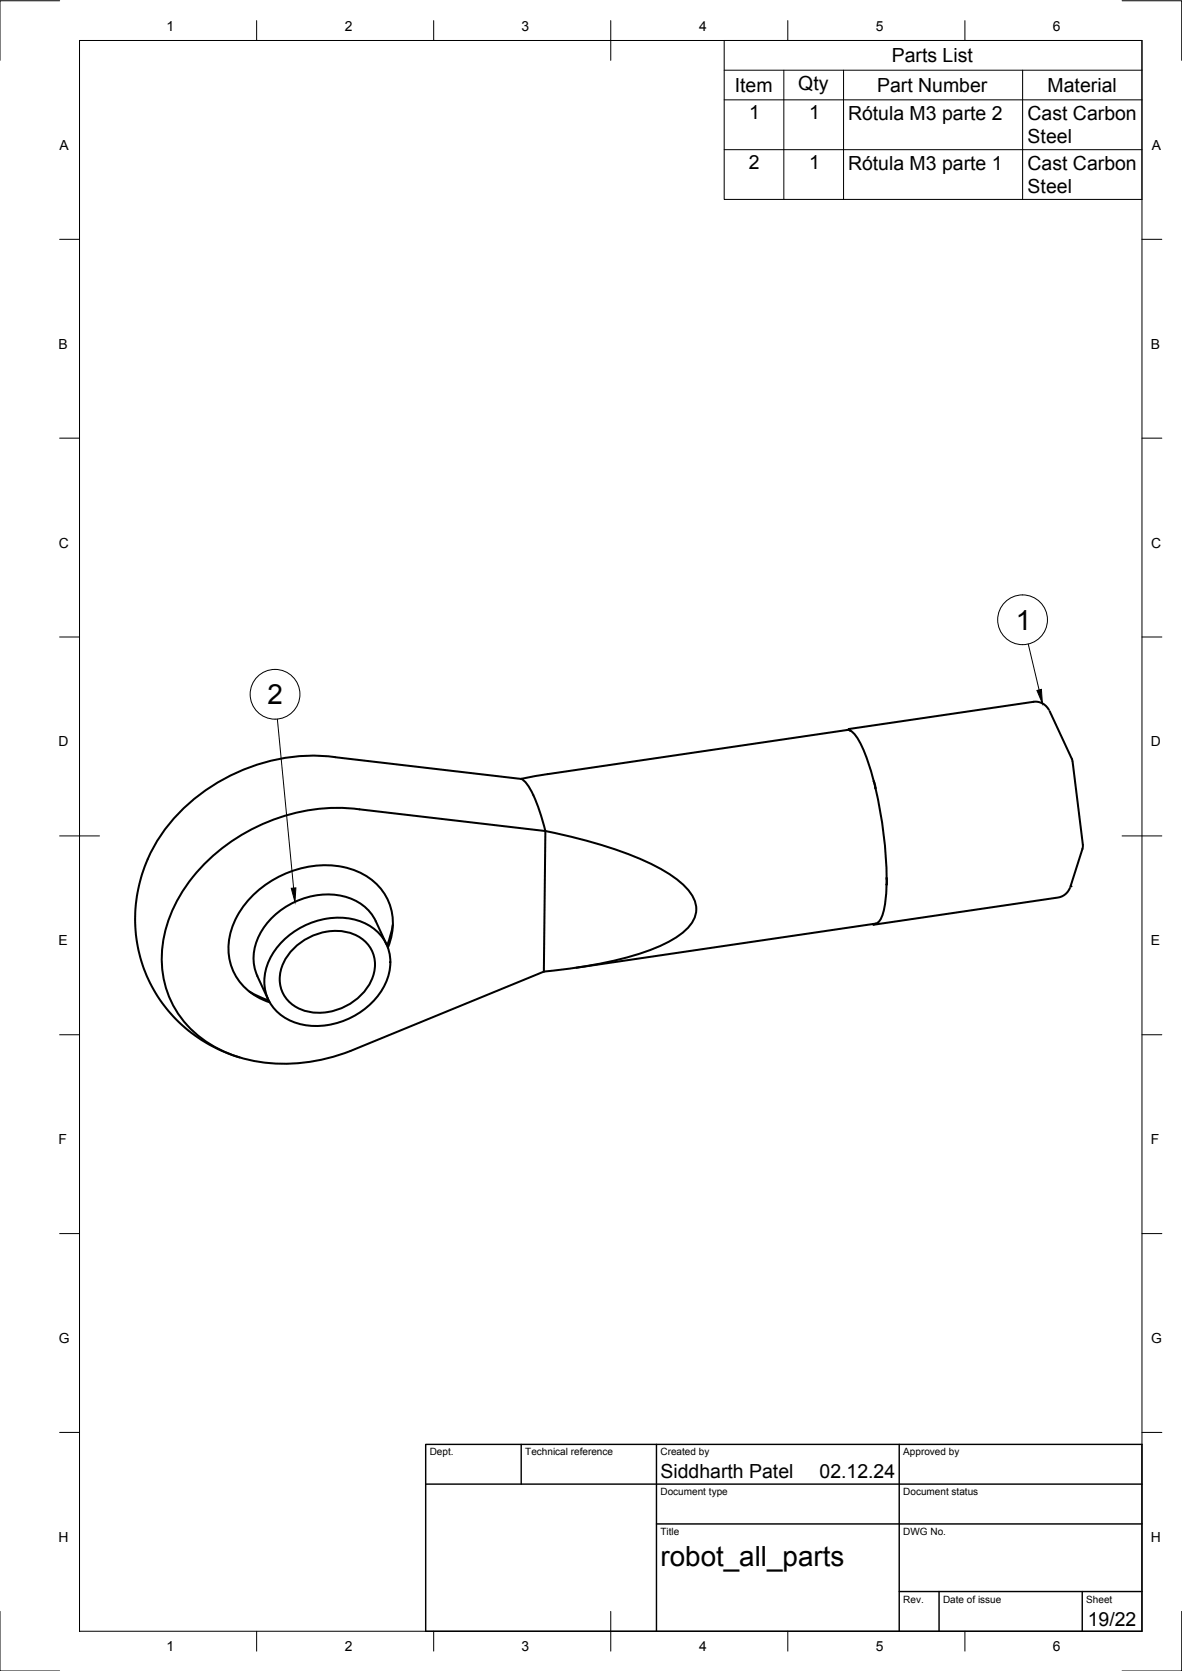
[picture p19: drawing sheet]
<svg xmlns="http://www.w3.org/2000/svg" width="297mm" height="420mm" viewBox="0 0 297 420" stroke-linecap="round" stroke-linejoin="round" font-family="sans-serif">
<defs><g id="words">
<g font-size="7">
<text x="255.3" y="158.4">1</text>
<text x="67.2" y="177.1">2</text>
<text x="166" y="393.7">robot_all_parts</text>
</g>
<g font-size="4.9">
<text x="224.1" y="15.6">Parts List</text>
<text x="184.7" y="23.1">Item</text>
<text x="200.6" y="22.6">Qty</text>
<text x="220.4" y="23.1">Part Number</text>
<text x="263.3" y="23.1">Material</text>
<text x="188.3" y="30">1</text>
<text x="203.3" y="30">1</text>
<text x="213.1" y="30.1">Rótula M3 parte 2</text>
<text x="258.2" y="30.2">Cast Carbon</text>
<text x="258.3" y="36.1">Steel</text>
<text x="188.2" y="42.5">2</text>
<text x="203.3" y="42.5">1</text>
<text x="213.1" y="42.7">Rótula M3 parte 1</text>
<text x="258.2" y="42.7">Cast Carbon</text>
<text x="258.3" y="48.6">Steel</text>
<text x="166" y="371.7">Siddharth Patel</text>
<text x="206" y="371.7">02.12.24</text>
<text x="273.4" y="408.8">19/22</text>
</g>
<g font-size="3.5">
<text x="41.9" y="7.7">1</text>
<text x="86.6" y="7.7">2</text>
<text x="131.1" y="7.7">3</text>
<text x="175.7" y="7.7">4</text>
<text x="220.1" y="7.7">5</text>
<text x="264.6" y="7.7">6</text>
<text x="15" y="37.7">A</text>
<text x="289.5" y="37.7">A</text>
<text x="14.7" y="87.7">B</text>
<text x="289.2" y="87.7">B</text>
<text x="14.8" y="137.7">C</text>
<text x="289.3" y="137.7">C</text>
<text x="14.7" y="187.7">D</text>
<text x="289.2" y="187.7">D</text>
<text x="14.7" y="237.7">E</text>
<text x="289.2" y="237.7">E</text>
<text x="14.7" y="287.7">F</text>
<text x="289.2" y="287.7">F</text>
<text x="14.8" y="337.7">G</text>
<text x="289.3" y="337.7">G</text>
<text x="14.7" y="387.7">H</text>
<text x="289.2" y="387.7">H</text>
<text x="41.9" y="415.2">1</text>
<text x="86.6" y="415.2">2</text>
<text x="131.1" y="415.2">3</text>
<text x="175.7" y="415.2">4</text>
<text x="220.1" y="415.2">5</text>
<text x="264.6" y="415.2">6</text>
</g>
<g font-size="2.5">
<text x="108" y="366">Dept.</text>
<text x="132" y="366">Technical reference</text>
<text x="166" y="366">Created by</text>
<text x="227" y="366">Approved by</text>
<text x="166" y="376">Document type</text>
<text x="227" y="376">Document status</text>
<text x="166" y="386">Title</text>
<text x="227" y="386">DWG No.</text>
<text x="227" y="403">Rev.</text>
<text x="237" y="403">Date of issue</text>
<text x="273" y="403">Sheet</text>
</g>
</g></defs>
<!-- layer: Visible -->
<g fill="none" stroke="#000" stroke-width=".51">
<path d="M263.6 178.5a3.9 3.9 0 0 0-3.9-2l-46.4 6.8M263.8 178.8l5.7 12.5M84.2 190.4a46.9 46.9 0 0 0-45 21.5 36.4 36.4 0 0 0 21 54M84.2 190.4l46.8 5.5M213.2 183.6l.3-.3 .2 .4M213.7 183.7l-.8-.1-75.2 11-6.7 1.2a10.3 10.3 0 0 1 3.7 5.6l1.2 3.5 1.2 4M213.7 183.7a12.6 12.6 0 0 1 4 6.5l2.3 8.1M219.6 196.4l.4 1.6M220 198v.3M220 198.3a102.1 102.1 0 0 1 2.8 24.1M269.5 191.5l2.6 20.8M51.3 217.4a47.3 47.3 0 0 1 39-13.9l46.8 5.5-.4 35.3-48.6 20a41.9 41.9 0 0 1-31.7 .1 25.5 25.5 0 0 1-14.3-32.2 38.1 38.1 0 0 1 9.2-14.8z"/>
<path d="M137.1 209a109 109 0 0 1 28.7 9.3 21.3 21.3 0 0 1 8.3 7.2 6.4 6.4 0 0 1-1.6 8.2 32.4 32.4 0 0 1-13.1 6.5 122 122 0 0 1-22.7 4.1M272.1 212.4l-.1 1.1-3 9.4M71.1 236.6a19.1 19.1 0 0 1 20.5-4.5 10.9 10.9 0 0 1 5.3 15.2 19.4 19.4 0 0 1-22.6 9.9 11 11 0 0 1-6.6-15.8 16.9 16.9 0 0 1 3.4-4.8zM73.8 238.5a14.4 14.4 0 0 1 15.9-3.2 8.3 8.3 0 0 1 3.3 11.9 14.7 14.7 0 0 1-17.1 6.7 8.3 8.3 0 0 1-4.4-12.3l.7-1.1zM94.4 231.6l2.7 5.9M94.4 231.6a12.8 12.8 0 0 0-12.5-6.7 19.5 19.5 0 0 0-17.3 11.5 11.5 11.5 0 0 0 .1 9M97.5 238.3a14.3 14.3 0 0 0-9.5-19.9 25.4 25.4 0 0 0-29.2 13.6 14.3 14.3 0 0 0 9 20M98.7 232.6l-.5 2.2-.9 2.9M219.3 232.3l.2 .2 .1-.1M220 232.2l-75.2 11.1M222.8 222.4a19.9 19.9 0 0 1-1.6 8.9l-.8 .8-.4 .1M222.8 220.8v1.7"/>
<path d="M268.9 223.3a3.9 3.9 0 0 1-3 2.4l-46.4 6.8M62.7 249.3l2 1.1 2.8 1.2M64.7 245.4l2.7 5.9"/>
</g>
<circle cx="269" cy="222.9" r=".25" fill="#000"/>
<!-- layer: BORDER -->
<g fill="none" stroke="#000" stroke-width=".25">
<path d="M15 .2h-15v15M20 10.2h267v400h-267zM64.5 5.2v5M109 5.2v5M153.5 5.2v10M198 5.2v5M242.5 5.2v5M282 .2h15v15M15 60.2h5M287 60.2h5M15 110.2h5M287 110.2h5"/>
<path d="M15 160.2h5M287 160.2h5M15 210.2h10M282 210.2h10M15 260.2h5M287 260.2h5M15 310.2h5M287 310.2h5M15 360.2h5M287 360.2h5M0 405.2v15h15M64.5 410.2v5"/>
<path d="M109 410.2v5M153.5 405.2v10M198 410.2v5M242.5 410.2v5M297 405.2v15h-15"/>
</g>
<!-- layer: TITLEBLOCK -->
<path d="M107 363.2h180v47h-180zM107 373.2h180M131 363.2v10M165 363.2v47M226 363.2v47M165 383.2h122M226 400.2h61M236 400.2v10M272 400.2v10" fill="none" stroke="#000" stroke-width=".36"/>
<!-- layer: Parts Lists -->
<path d="M182 10.2h105v39.9h-105zM182 17.7h105M197 17.7v32.4M212 17.7v32.4M257 17.7v32.4M182 25.1h105M182 37.6h105" fill="none" stroke="#000" stroke-width=".25"/>
<!-- layer: Balloons -->
<g fill="none" stroke="#000" stroke-width=".25">
<circle cx="257" cy="155.8" r="6.3"/>
<circle cx="69.1" cy="174.6" r="6.3"/>
</g>
<!-- layer: 0 -->
<path d="M260.6 173.6l1.1-.3 .3 3.6zM73.2 223.4l1.2-.2-.3 3.6z" fill="#000" stroke="#000" stroke-width=".25"/>
<path d="M258.4 161.9l2.7 11.6M69.7 180.8l4.1 42.5" fill="none" stroke="#000" stroke-width=".25"/>
<use href="#words"/>
</svg>
